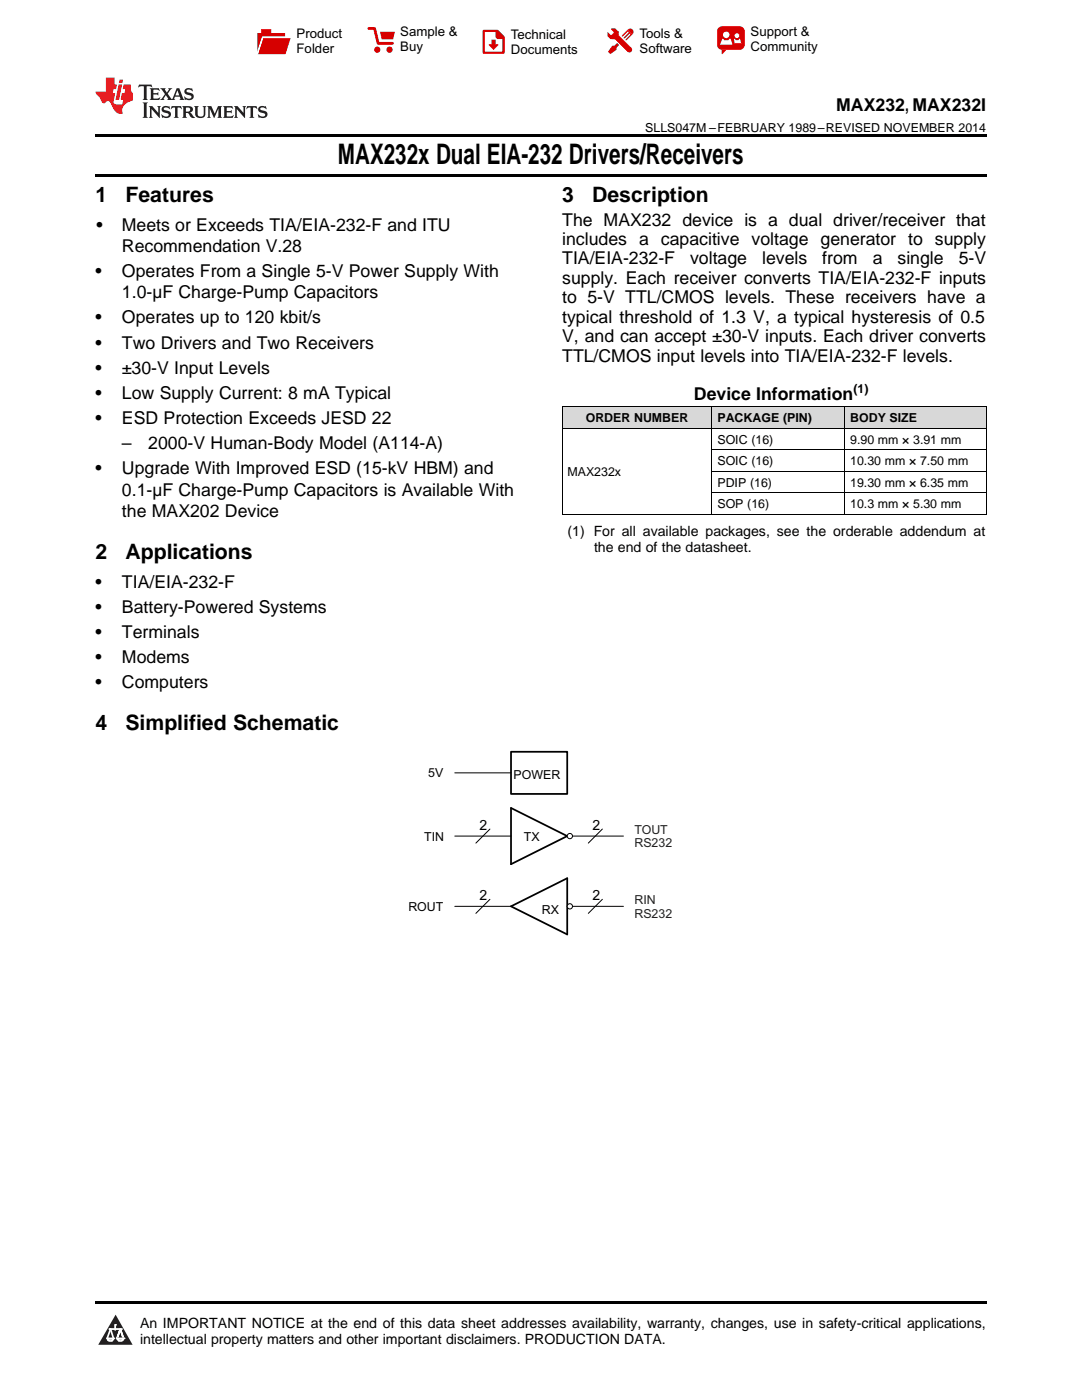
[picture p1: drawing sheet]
<svg xmlns="http://www.w3.org/2000/svg" width="216mm" height="279mm" viewBox="0 0 216 279" stroke-linecap="round" stroke-linejoin="round" font-family="sans-serif">
<defs><g id="words">
<text font-size="5.6" x="67.4" y="32.8">MAX232x Dual EIA-232 Drivers/Receivers</text>
<g font-size="4.2">
<text x="19" y="40.4">1</text>
<text x="25" y="40.4">Features</text>
<text x="112.2" y="40.4">3</text>
<text x="118.2" y="40.4">Description</text>
<text x="19" y="111.6">2</text>
<text x="25" y="111.6">Applications</text>
<text x="19" y="145.8">4</text>
<text x="25" y="145.8">Simplified Schematic</text>
</g>
<g font-size="3.5">
<text x="166.9" y="22.2">MAX232, MAX232I</text>
<text x="19.2" y="46.1">•</text>
<text x="24.3" y="46.1">Meets or Exceeds TIA/EIA-232-F and ITU</text>
<text x="112.2" y="45">The MAX232 device is a dual driver/receiver that</text>
<text x="24.3" y="50.3">Recommendation V.28</text>
<text x="112.2" y="48.9">includes a capacitive voltage generator to supply</text>
<text x="112.2" y="52.8">TIA/EIA-232-F</text>
<text x="137.7" y="52.8">voltage</text>
<text x="152.1" y="52.8">levels</text>
<text x="164.1" y="52.8">from</text>
<text x="174.1" y="52.8">a</text>
<text x="179.1" y="52.8">single</text>
<text x="191.3" y="52.8">5-V</text>
<text x="19" y="55.3">•</text>
<text x="24.3" y="55.3">Operates From a Single 5-V Power Supply With</text>
<text x="24.3" y="59.5">1.0-µF Charge-Pump Capacitors</text>
<text x="112.2" y="56.7">supply. Each receiver converts TIA/EIA-232-F inputs</text>
<text x="19" y="64.6">•</text>
<text x="24.3" y="64.6">Operates up to 120 kbit/s</text>
<text x="112.2" y="60.5">to 5-V TTL/CMOS levels. These receivers have a</text>
<text x="112.2" y="64.4">typical threshold of 1.3 V, a typical hysteresis of 0.5</text>
<text x="19" y="69.6">•</text>
<text x="24.3" y="69.6">Two Drivers and Two Receivers</text>
<text x="112.2" y="68.3">V, and can accept ±30-V inputs. Each driver converts</text>
<text x="19" y="74.6">•</text>
<text x="24.3" y="74.6">±30-V Input Levels</text>
<text x="112.2" y="72.2">TTL/CMOS input levels into TIA/EIA-232-F levels.</text>
<text x="19" y="79.6">•</text>
<text x="24.3" y="79.6">Low Supply Current: 8 mA Typical</text>
<text x="138.5" y="79.9">Device Information</text>
<text x="19" y="84.6">•</text>
<text x="24.3" y="84.6">ESD Protection Exceeds JESD 22</text>
<text x="24.3" y="89.7">–</text>
<text x="29.6" y="89.7">2000-V Human-Body Model (A114-A)</text>
<text x="19" y="94.7">•</text>
<text x="24.3" y="94.7">Upgrade With Improved ESD (15-kV HBM) and</text>
<text x="24.3" y="98.9">0.1-µF Charge-Pump Capacitors is Available With</text>
<text x="24.3" y="103.2">the MAX202 Device</text>
<text x="19" y="117.3">•</text>
<text x="24.3" y="117.3">TIA/EIA-232-F</text>
<text x="19" y="122.3">•</text>
<text x="24.3" y="122.3">Battery-Powered Systems</text>
<text x="19" y="127.3">•</text>
<text x="24.3" y="127.3">Terminals</text>
<text x="19" y="132.3">•</text>
<text x="19" y="137.3">•</text>
<text x="24.3" y="132.3">Modems</text>
<text x="24.3" y="137.3">Computers</text>
</g>
<g font-size="2.8">
<text x="113.2" y="106.9">(1) For all available packages, see the orderable addendum at</text>
<text x="118.5" y="110.1">the end of the datasheet.</text>
<text x="95.6" y="165.6">2</text>
<text x="118.2" y="165.6">2</text>
<text x="95.6" y="179.6">2</text>
<text x="118.2" y="179.6">2</text>
<text x="27.9" y="265">An IMPORTANT NOTICE at the end of this data sheet addresses availability, warranty, changes, use in safety-critical applications,</text>
<text x="27.9" y="268.2">intellectual property matters and other important disclaimers. PRODUCTION DATA.</text>
</g>
<g font-size="2.6">
<text x="59.2" y="7.6">Product</text>
<text x="59.2" y="10.6">Folder</text>
<text x="79.9" y="7.3">Sample &amp;</text>
<text x="79.9" y="10.2">Buy</text>
<text x="101.9" y="7.8">Technical</text>
<text x="101.9" y="10.8">Documents</text>
<text x="127.6" y="7.6">Tools &amp;</text>
<text x="127.6" y="10.6">Software</text>
<text x="149.8" y="7.2">Support &amp;</text>
<text x="149.8" y="10.2">Community</text>
</g>
<g font-size="2.5">
<text x="128.8" y="26.3">SLLS047M –FEBRUARY 1989–REVISED NOVEMBER 2014</text>
<text x="170.3" y="78.5">(1)</text>
<text x="116.9" y="84.2">ORDER NUMBER</text>
<text x="143.2" y="84.2">PACKAGE (PIN)</text>
<text x="143.2" y="88.5">SOIC (16)</text>
<text x="169.7" y="84.2">BODY SIZE</text>
<text x="169.7" y="88.5">9.90 mm × 3.91 mm</text>
<text x="113.2" y="95">MAX232x</text>
<text x="143.2" y="92.8">SOIC (16)</text>
<text x="169.7" y="92.8">10.30 mm × 7.50 mm</text>
<text x="143.2" y="97.1">PDIP (16)</text>
<text x="143.2" y="101.4">SOP (16)</text>
<text x="169.7" y="97.1">19.30 mm × 6.35 mm</text>
<text x="169.7" y="101.4">10.3 mm × 5.30 mm</text>
<text x="85.4" y="155.1">5V</text>
<text x="102.5" y="155.6">POWER</text>
<text x="84.7" y="167.7">TIN</text>
<text x="104.5" y="167.7">TX</text>
<text x="81.5" y="181.8">ROUT</text>
<text x="108.1" y="182.3">RX</text>
</g>
<g font-size="2.5" fill="#231f20">
<text x="126.6" y="166.4">TOUT</text>
<text x="126.6" y="169.1">RS232</text>
<text x="126.6" y="180.4">RIN</text>
<text x="126.6" y="183.1">RS232</text>
</g>
</g></defs>
<g fill="#d8d8d8">
<path d="M112.2 81.2h29.9v4.3h-29.9z"/>
<path d="M142.1 81.2h26.5v4.3h-26.5z"/>
<path d="M168.6 81.2h28.2v4.3h-28.2z"/>
</g>
<path d="M23.1 262.4l3.4 6h-6.9z" fill="#231f20"/>
<path d="M21.4 267.1h1.2l-.3 .5h-.3a.55 .55 0 0 1-.6-.5z" fill-rule="evenodd" fill="#fff"/>
<path d="M21.4 267.1h1.2l-.3 .5h-.3a.55 .55 0 0 1-.6-.5z" fill="none" stroke="#231f20" stroke-width=".34"/>
<path d="M21.4 267.1l1.2 .1-.3 .4h-.5z" fill="none" stroke="#fff" stroke-width=".34"/>
<path d="M23 265.3h.1" fill="none" stroke="#fff" stroke-width=".34"/>
<path d="M23 264.4v.9z" fill="#fff"/>
<path d="M23 264.4v.9z" fill="none" stroke="#fff" stroke-width=".34"/>
<circle cx="23" cy="264.4" r=".17" fill="#fff"/>
<path d="M21.9 265.2h.1" fill="none" stroke="#fff" stroke-width=".34"/>
<path d="M21.9 265.2h2.3z" fill="#fff"/>
<path d="M21.9 265.2h2.3z" fill="none" stroke="#fff" stroke-width=".34"/>
<circle cx="24.2" cy="265.2" r=".17" fill="#fff"/>
<path d="M23.3 267.1h.1" fill="none" stroke="#fff" stroke-width=".34"/>
<path d="M24 265.2l-.7 1.9z" fill="#fff"/>
<path d="M24 265.2l-.7 1.9z" fill="none" stroke="#fff" stroke-width=".34"/>
<path d="M24 265.2l.7 1.9z" fill="#fff"/>
<path d="M24 265.2l.7 1.9z" fill="none" stroke="#fff" stroke-width=".34"/>
<path d="M24.6 267.1h.1" fill="none" stroke="#fff" stroke-width=".34"/>
<circle cx="21.4" cy="267.1" r=".17" fill="#fff"/>
<path d="M22.1 265.2l-.7 1.9z" fill="#fff"/>
<path d="M22.1 265.2l-.7 1.9z" fill="none" stroke="#fff" stroke-width=".34"/>
<path d="M22.1 265.2l.5 1.9z" fill="#fff"/>
<path d="M22.1 265.2l.5 1.9z" fill="none" stroke="#fff" stroke-width=".34"/>
<circle cx="22.6" cy="267.1" r=".17" fill="#fff"/>
<path d="M23.4 267.1h1.3a.65 .65 0 0 1-.7 .5 .65 .65 0 0 1-.6-.5z" fill-rule="evenodd" fill="#fff"/>
<path d="M23.4 267.1h1.3a.65 .65 0 0 1-.7 .5 .65 .65 0 0 1-.6-.5z" fill="none" stroke="#231f20" stroke-width=".34"/>
<path d="M23.4 267.1h1.3l-.4 .5h-.6z" fill="none" stroke="#fff" stroke-width=".34"/>
<path d="M23.3 267.1h.1" fill="none" stroke="#fff" stroke-width=".34"/>
<circle cx="24.7" cy="267.1" r=".17" fill="#fff"/>
<path d="M19 259.7h177.8v.5h-177.8z" fill="#000"/>
<path d="M102 161.3l11.2 5.6-11.2 5.6zM102 180.9l11.2-5.6v11.2z" fill="none" stroke="#000" stroke-width=".35"/>
<path d="M102 150h11.2v8.4h-11.2z" fill-rule="evenodd" fill="#fff"/>
<path d="M102 150h11.2v8.4h-11.2z" fill="none" stroke="#000" stroke-width=".35"/>
<path d="M90.7 154.2h11.3M90.7 166.9h11.3M97.8 165.5l-2.8 2.8M97.8 179.5l-2.8 2.8M113.2 166.9h11.2M120.2 165.5l-2.8 2.8M120.2 179.5l-2.8 2.8M90.7 180.9h11.3M113.2 180.9h11.2" fill="none" stroke="#000" stroke-width=".2"/>
<circle cx="113.7" cy="166.9" r=".53" fill="#fff"/>
<circle cx="113.7" cy="166.9" r=".53" fill="none" stroke="#000" stroke-width=".2"/>
<circle cx="113.7" cy="180.9" r=".53" fill="#fff"/>
<g fill="none" stroke="#000" stroke-width=".2">
<path d="M112.2 85.4h84.6M112.2 81.1h84.6M112.2 81.2v21.5M142 81.2v21.5M142.1 98.3h54.7M142.1 94h54.7M142.1 89.7h54.7M168.5 81.2v21.5M196.8 81.2v21.5M112.2 102.6h84.6"/>
<circle cx="113.7" cy="180.9" r=".53"/>
</g>
<path d="M19 34.8h177.8v.5h-177.8zM19 26.8h177.8v.6h-177.8z" fill="#000"/>
<path d="M27.7 16.9l-.1 .6 .6-.3h.5v.2v2.2l-.2 .4h1l-.2-.4v-2.2v-.2h.5l.6 .3-.2-.6zM29.9 17.6l.2 .4v1.6l-.2 .4h1.9l.1-.6a1.09 1.09 0 0 1-1.3 .1v-.6h.6l.4 .2v-.7l-.2 .2h-.8v-.6l.2-.1a1.01 1.01 0 0 1 1 .3l-.1-.6zM32 17.6l.9 1.2-1 1.2h.9l-.2-.3 .5-.7 .5 .7-.3 .3h1.7l-.2-.3 .1-.4h1l.1 .4-.2 .3h1l-.3-.4-.7-2h-.5l-1 2.2-.8-1.1 .9-1.1h-.9l.2 .2-.4 .7-.4-.7 .2-.2zM35.4 18l.4 1h-.8zM37 17.7a.66 .66 0 0 0-.2 .8 .66 .66 0 0 0 .6 .4l.7 .2 .1 .2a.8 .8 0 0 1-.7 .4 .8 .8 0 0 1-.7-.5l.1 .8 .2-.2a.94 .94 0 0 0 1.1 .1 .94 .94 0 0 0 .4-.9 1.48 1.48 0 0 0-1.3-.6v-.4a1.1 1.1 0 0 1 1.2 .2l-.2-.6-.2 .1-.5-.1zM28.5 20.4l.2 .4v2.3l-.2 .4h1l-.2-.4v-2.3l.2-.4zM29.7 21.2l.2 .4v1.5l-.2 .4h.8l-.3-.4 .1-1.3 1.6 1.8v-2l.2-.4h-.7l.2 .2v1.1l-1.2-1.3zM32.5 21.3a.66 .66 0 0 0-.2 .8 .66 .66 0 0 0 .6 .4l.6 .2 .2 .2a.8 .8 0 0 1-.8 .4 .8 .8 0 0 1-.7-.5l.2 .7 .2-.1a.94 .94 0 0 0 1 .1 .94 .94 0 0 0 .5-1 1.47 1.47 0 0 0-1.3-.6l-.1-.3a1.1 1.1 0 0 1 1.3 .2l-.2-.6-.2 .1-.5-.2zM34.3 21.2l-.2 .6a.64 .64 0 0 1 .8-.3v1.6l-.2 .4h1l-.3-.4 .1-1.6a.66 .66 0 0 1 .8 .3l-.2-.6zM36.3 21.2l.3 .4v1.5l-.3 .4h1l-.2-.2v-.7h.5l.1 .1a.8 .8 0 0 0 1.2 .7l-1-1a.62 .62 0 0 0 .6-.5 .62 .62 0 0 0-.6-.7zM37.1 21.5h.1a.48 .48 0 0 1 .6 0 .48 .48 0 0 1 .1 .6l-.2 .1-.6 .1zM38.7 21.2l.2 .2a2.29 2.29 0 0 0 .4 2 1.05 1.05 0 0 0 1.7-.7v-1.3l.2-.2h-.8l.2 .4v1.1a.61 .61 0 0 1-.6 .6 .61 .61 0 0 1-.6-.6v-1.1l.3-.4zM41.3 21.2l.3 .4v1.5l-.3 .4h.8l-.2-.4v-1.4l.8 1.9 .9-1.9v1.4l-.2 .4h.9l-.2-.4v-1.5l.2-.4h-.8l-.7 1.5-.6-1.5zM44.5 21.2l.2 .4v1.5l-.2 .4h1.9l.2-.6a1.1 1.1 0 0 1-1.4 .2v-.7h.6l.4 .2v-.6l-.2 .1-.8 .1v-.6l.2-.1a1.02 1.02 0 0 1 1.1 .2l-.2-.5zM46.7 21.2l.2 .4v1.5l-.2 .4h.8l-.3-.4 .1-1.3 1.6 1.8v-2l.2-.4h-.7l.2 .2v1.1l-1.2-1.3zM49.3 21.2l-.1 .6a.64 .64 0 0 1 .8-.3v1.6l-.3 .4h1l-.2-.4v-1.6a.66 .66 0 0 1 .8 .3l-.1-.6zM51.7 21.3a.66 .66 0 0 0-.2 .7 .66 .66 0 0 0 .7 .5l.6 .2 .1 .2a.8 .8 0 0 1-.7 .4 .8 .8 0 0 1-.7-.5l.1 .7 .2-.1a.94 .94 0 0 0 1.1 .1 .94 .94 0 0 0 .4-1 1.48 1.48 0 0 0-1.2-.6l-.1-.3a1.1 1.1 0 0 1 1.2 .2l-.2-.6-.1 .1-.6-.2z" fill="#231f20"/>
<path d="M21.1 15.5v2.8h-2v.4l.9 .9a.96 .96 0 0 0 1 1 .59 .59 0 0 1 .5-.4 .59 .59 0 0 1 .5 .3l.4 .8a1.61 1.61 0 0 0 2.1 1.3 1.63 1.63 0 0 1 1.1-2.2l.9-.3v-1.5a1.6 1.6 0 0 1-.4-1.7h-1.4l-.2 .9h.5l-.2 .8h-.5l-.2 1v.3h.5l-.2 .9h-.7a.74 .74 0 0 1-1-.6l.3-1.6h-.5l.2-.8h.5l.1-.9h-.4v-1.4zM23.7 16.9l-.7 3h.8l.6-3zM23.8 15.9l-.1 .7h.7l.2-.7z" fill="#ee1d23"/>
<g fill="#d60000">
<path d="M52.1 5.8h2v.8h2.8v4.2h-5.5v-4.2h.7z" fill-rule="evenodd"/>
<path d="M52.4 7.5h5.6l-1 3.3h-5.6z" fill-rule="evenodd"/>
</g>
<path d="M52.4 7.4h5.7l-.1 .1h-5.5l-1.1 3.3z" fill-rule="evenodd" fill="#fff"/>
<path d="M52.4 7.4h5.7l-.1 .1h-5.5l-1.1 3.3z" fill="none" stroke="#fff" stroke-width=".2"/>
<path d="M73.6 5.7h1.1l.7 2.9h2.9" fill="none" stroke="#d60000" stroke-width=".55"/>
<g fill="#d60000">
<path d="M75.8 6.3h3l-.4 1.6h-2.2z" fill-rule="evenodd"/>
<circle cx="75.3" cy="9.9" r=".62"/>
<circle cx="77.7" cy="9.9" r=".62"/>
</g>
<path d="M96.5 6.2h2.7l1.3 1.2v3.1h-4z" fill="none" stroke="#d60000" stroke-width=".44"/>
<g fill="#d60000">
<path d="M98.1 7.9h.8v1h.5l-.9 1.1-1-1v-.1h.6z" fill-rule="evenodd"/>
<path d="M98.9 6.2h.3l1.3 1.2v.4h-1.3l-.3-.4z" fill-rule="evenodd"/>
<path d="M121.9 5.7h.8l.7 .6 .1 .7 2.5 2.5-.8 .8-2.3-2.3-1.1-.2-.6-.6v-.8l.7 .6 .5-.4v-.2l-.5-.5z" fill-rule="evenodd"/>
<path d="M122.2 9.1h.4l.5-.5 .4 .4-.5 .5v.4l-1.2 .9-.5-.5z" fill-rule="evenodd"/>
<path d="M125.3 5.9a.67 .67 0 0 1 .9 0 .67 .67 0 0 1 0 .9z" fill-rule="evenodd"/>
<path d="M125.3 5.9l.9 .9-1.2 1.2h-.2v-.2l1-.9v-.2h-.2l-.9 1h-.2v-.2l.9-1 .1-.2h-.3l-.9 1h-.2v-.2z" fill-rule="evenodd"/>
<circle cx="125.6" cy="9.9" r=".54"/>
</g>
<path d="M123.3 6.3v.7" fill="none" stroke="#d60000" stroke-width=".2"/>
<g fill="#d60000">
<path d="M143.4 5.5l.6-.2h3.6a.95 .95 0 0 1 1 .9v2.8a.95 .95 0 0 1-1 .9h-3.6a.95 .95 0 0 1-.9-.9v-2.8z" fill-rule="evenodd"/>
<path d="M144 9.9h.9l-.7 .9h-.2z" fill-rule="evenodd"/>
</g>
<g fill="#fff">
<path d="M146.6 8.6h1.3z"/>
<path d="M144.1 7.8h.3l.1 .2h.8l.2-.2h.3l.4 1.1h-2.5z" fill-rule="evenodd"/>
<path d="M146.4 7.8h.3l.1 .2h.5l.2-.2h.2l.2 .8h-1.3z" fill-rule="evenodd"/>
<circle cx="144.9" cy="6.9" r=".65"/>
<circle cx="147" cy="7.1" r=".48"/>
</g>
<use href="#words"/>
</svg>
